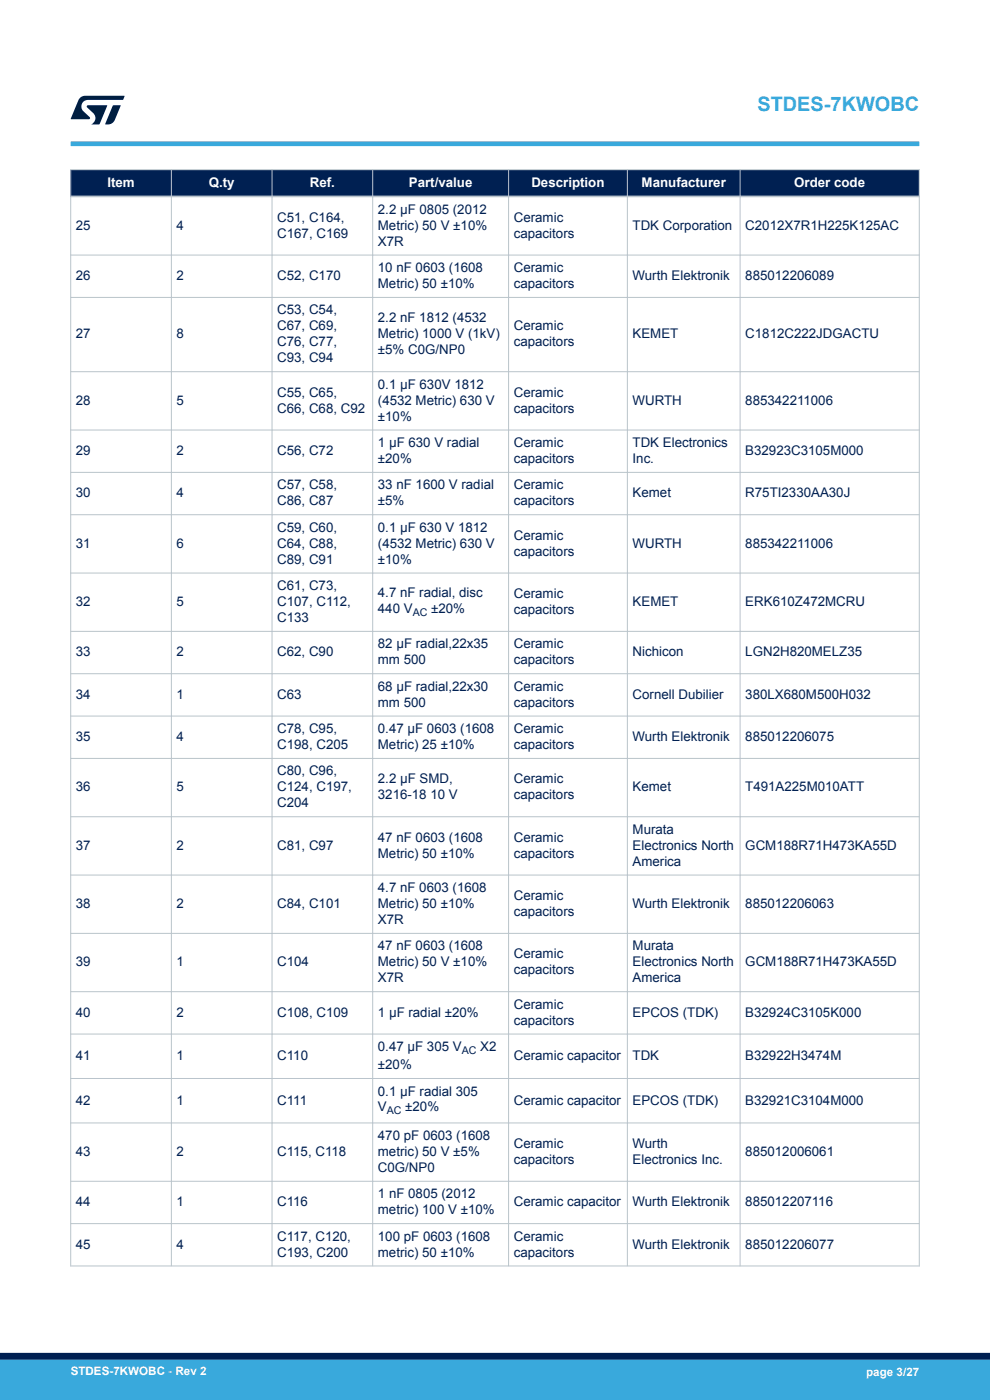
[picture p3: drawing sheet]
<svg xmlns="http://www.w3.org/2000/svg" width="210mm" height="297mm" viewBox="0 0 210 297" stroke-linecap="round" stroke-linejoin="round" font-family="sans-serif">
<defs><g id="words">
<text font-size="4.2" fill="#39a9dc" x="160.7" y="23.5">STDES-7KWOBC</text>
<g font-size="2.8" fill="#fff">
<text x="22.8" y="39.6">Item</text>
<text x="44.3" y="39.6">Q.ty</text>
<text x="65.7" y="39.6">Ref.</text>
<text x="86.7" y="39.6">Part/value</text>
<text x="112.7" y="39.6">Description</text>
<text x="136.1" y="39.6">Manufacturer</text>
<text x="168.5" y="39.6">Order code</text>
</g>
<g font-size="2.8" fill="#002052">
<text x="58.8" y="47">C51, C164,</text>
<text x="80.2" y="45.4">2.2 µF 0805 (2012</text>
<text x="109" y="47">Ceramic</text>
<text x="16.1" y="48.7">25</text>
<text x="37.5" y="48.7">4</text>
<text x="58.8" y="50.4">C167, C169</text>
<text x="80.2" y="48.7">Metric) 50 V ±10%</text>
<text x="80.2" y="52.1">X7R</text>
<text x="109" y="50.4">capacitors</text>
<text x="134.2" y="48.7">TDK Corporation</text>
<text x="158.1" y="48.7">C2012X7R1H225K125AC</text>
<text x="16.1" y="59.4">26</text>
<text x="37.5" y="59.4">2</text>
<text x="58.8" y="59.4">C52, C170</text>
<text x="80.2" y="57.7">10 nF 0603 (1608</text>
<text x="109" y="57.7">Ceramic</text>
<text x="134.2" y="59.4">Wurth Elektronik</text>
<text x="158.1" y="59.4">885012206089</text>
<text x="80.2" y="61.1">Metric) 50 ±10%</text>
<text x="109" y="61.1">capacitors</text>
<text x="16.1" y="71.8">27</text>
<text x="37.5" y="71.8">8</text>
<text x="58.8" y="66.7">C53, C54,</text>
<text x="58.8" y="70.1">C67, C69,</text>
<text x="80.2" y="68.4">2.2 nF 1812 (4532</text>
<text x="80.2" y="71.8">Metric) 1000 V (1kV)</text>
<text x="109" y="70.1">Ceramic</text>
<text x="134.2" y="71.8">KEMET</text>
<text x="158.1" y="71.8">C1812C222JDGACTU</text>
<text x="58.8" y="73.5">C76, C77,</text>
<text x="58.8" y="76.9">C93, C94</text>
<text x="80.2" y="75.2">±5% C0G/NP0</text>
<text x="109" y="73.5">capacitors</text>
<text x="80.2" y="82.5">0.1 µF 630V 1812</text>
<text x="16.1" y="85.9">28</text>
<text x="37.5" y="85.9">5</text>
<text x="58.8" y="84.2">C55, C65,</text>
<text x="58.8" y="87.5">C66, C68, C92</text>
<text x="80.2" y="85.9">(4532 Metric) 630 V</text>
<text x="80.2" y="89.2">±10%</text>
<text x="109" y="84.2">Ceramic</text>
<text x="109" y="87.5">capacitors</text>
<text x="134.2" y="85.9">WURTH</text>
<text x="158.1" y="85.9">885342211006</text>
<text x="80.2" y="94.8">1 µF 630 V radial</text>
<text x="109" y="94.8">Ceramic</text>
<text x="134.2" y="94.8">TDK Electronics</text>
<text x="16.1" y="96.5">29</text>
<text x="37.5" y="96.5">2</text>
<text x="58.8" y="96.5">C56, C72</text>
<text x="80.2" y="98.2">±20%</text>
<text x="109" y="98.2">capacitors</text>
<text x="134.2" y="98.2">Inc.</text>
<text x="158.1" y="96.5">B32923C3105M000</text>
<text x="16.1" y="105.5">30</text>
<text x="37.5" y="105.5">4</text>
<text x="58.8" y="103.8">C57, C58,</text>
<text x="58.8" y="107.2">C86, C87</text>
<text x="80.2" y="103.8">33 nF 1600 V radial</text>
<text x="80.2" y="107.2">±5%</text>
<text x="109" y="103.8">Ceramic</text>
<text x="109" y="107.2">capacitors</text>
<text x="134.2" y="105.5">Kemet</text>
<text x="158.1" y="105.5">R75TI2330AA30J</text>
<text x="58.8" y="112.8">C59, C60,</text>
<text x="80.2" y="112.8">0.1 µF 630 V 1812</text>
<text x="16.1" y="116.2">31</text>
<text x="37.5" y="116.2">6</text>
<text x="58.8" y="116.2">C64, C88,</text>
<text x="58.8" y="119.6">C89, C91</text>
<text x="80.2" y="116.2">(4532 Metric) 630 V</text>
<text x="80.2" y="119.6">±10%</text>
<text x="109" y="114.5">Ceramic</text>
<text x="109" y="117.9">capacitors</text>
<text x="134.2" y="116.2">WURTH</text>
<text x="158.1" y="116.2">885342211006</text>
<text x="58.8" y="125.2">C61, C73,</text>
<text x="16.1" y="128.6">32</text>
<text x="37.5" y="128.6">5</text>
<text x="58.8" y="128.6">C107, C112,</text>
<text x="58.8" y="132">C133</text>
<text x="80.2" y="126.7">4.7 nF radial, disc</text>
<text x="80.2" y="130">440 V</text>
<text x="91.5" y="130">±20%</text>
<text x="109" y="126.9">Ceramic</text>
<text x="109" y="130.3">capacitors</text>
<text x="134.2" y="128.6">KEMET</text>
<text x="158.1" y="128.6">ERK610Z472MCRU</text>
<text x="80.2" y="137.6">82 µF radial,22x35</text>
<text x="109" y="137.6">Ceramic</text>
<text x="16.1" y="139.2">33</text>
<text x="37.5" y="139.2">2</text>
<text x="58.8" y="139.2">C62, C90</text>
<text x="80.2" y="140.9">mm 500</text>
<text x="109" y="140.9">capacitors</text>
<text x="134.2" y="139.2">Nichicon</text>
<text x="158.1" y="139.2">LGN2H820MELZ35</text>
<text x="16.1" y="148.2">34</text>
<text x="37.5" y="148.2">1</text>
<text x="58.8" y="148.2">C63</text>
<text x="80.2" y="146.5">68 µF radial,22x30</text>
<text x="80.2" y="149.9">mm 500</text>
<text x="109" y="146.5">Ceramic</text>
<text x="109" y="149.9">capacitors</text>
<text x="134.2" y="148.2">Cornell Dubilier</text>
<text x="158.1" y="148.2">380LX680M500H032</text>
<text x="58.8" y="155.5">C78, C95,</text>
<text x="80.2" y="155.5">0.47 µF 0603 (1608</text>
<text x="109" y="155.5">Ceramic</text>
<text x="16.1" y="157.2">35</text>
<text x="37.5" y="157.2">4</text>
<text x="58.8" y="158.9">C198, C205</text>
<text x="80.2" y="158.9">Metric) 25 ±10%</text>
<text x="109" y="158.9">capacitors</text>
<text x="134.2" y="157.2">Wurth Elektronik</text>
<text x="158.1" y="157.2">885012206075</text>
<text x="16.1" y="167.9">36</text>
<text x="37.5" y="167.9">5</text>
<text x="58.8" y="164.5">C80, C96,</text>
<text x="58.8" y="167.9">C124, C197,</text>
<text x="80.2" y="166.2">2.2 µF SMD,</text>
<text x="109" y="166.2">Ceramic</text>
<text x="134.2" y="167.9">Kemet</text>
<text x="158.1" y="167.9">T491A225M010ATT</text>
<text x="58.8" y="171.3">C204</text>
<text x="80.2" y="169.6">3216-18 10 V</text>
<text x="109" y="169.6">capacitors</text>
<text x="80.2" y="178.6">47 nF 0603 (1608</text>
<text x="109" y="178.6">Ceramic</text>
<text x="134.2" y="176.9">Murata</text>
<text x="16.1" y="180.3">37</text>
<text x="37.5" y="180.3">2</text>
<text x="58.8" y="180.3">C81, C97</text>
<text x="80.2" y="182">Metric) 50 ±10%</text>
<text x="109" y="182">capacitors</text>
<text x="134.2" y="180.3">Electronics North</text>
<text x="134.2" y="183.7">America</text>
<text x="158.1" y="180.3">GCM188R71H473KA55D</text>
<text x="80.2" y="189.2">4.7 nF 0603 (1608</text>
<text x="109" y="190.9">Ceramic</text>
<text x="16.1" y="192.6">38</text>
<text x="37.5" y="192.6">2</text>
<text x="58.8" y="192.6">C84, C101</text>
<text x="80.2" y="192.6">Metric) 50 ±10%</text>
<text x="80.2" y="196">X7R</text>
<text x="109" y="194.3">capacitors</text>
<text x="134.2" y="192.6">Wurth Elektronik</text>
<text x="158.1" y="192.6">885012206063</text>
<text x="80.2" y="201.6">47 nF 0603 (1608</text>
<text x="109" y="203.3">Ceramic</text>
<text x="134.2" y="201.6">Murata</text>
<text x="16.1" y="205">39</text>
<text x="37.5" y="205">1</text>
<text x="58.8" y="205">C104</text>
<text x="80.2" y="205">Metric) 50 V ±10%</text>
<text x="80.2" y="208.4">X7R</text>
<text x="109" y="206.7">capacitors</text>
<text x="134.2" y="205">Electronics North</text>
<text x="134.2" y="208.4">America</text>
<text x="158.1" y="205">GCM188R71H473KA55D</text>
<text x="16.1" y="215.7">40</text>
<text x="37.5" y="215.7">2</text>
<text x="58.8" y="215.7">C108, C109</text>
<text x="80.2" y="215.7">1 µF radial ±20%</text>
<text x="109" y="214">Ceramic</text>
<text x="134.2" y="215.7">EPCOS (TDK)</text>
<text x="158.1" y="215.7">B32924C3105K000</text>
<text x="109" y="217.4">capacitors</text>
<text x="16.1" y="224.9">41</text>
<text x="37.5" y="224.9">1</text>
<text x="58.8" y="224.9">C110</text>
<text x="80.2" y="223">0.47 µF 305 V</text>
<text x="80.2" y="226.8">±20%</text>
<text x="101.9" y="223">X2</text>
<text x="109" y="224.9">Ceramic capacitor</text>
<text x="134.2" y="224.9">TDK</text>
<text x="158.1" y="224.9">B32922H3474M</text>
<text x="80.2" y="232.4">0.1 µF radial 305</text>
<text x="16.1" y="234.3">42</text>
<text x="37.5" y="234.3">1</text>
<text x="58.8" y="234.3">C111</text>
<text x="80.2" y="235.8">V</text>
<text x="86" y="235.8">±20%</text>
<text x="109" y="234.3">Ceramic capacitor</text>
<text x="134.2" y="234.3">EPCOS (TDK)</text>
<text x="158.1" y="234.3">B32921C3104M000</text>
<text x="16.1" y="245.2">43</text>
<text x="37.5" y="245.2">2</text>
<text x="58.8" y="245.2">C115, C118</text>
<text x="80.2" y="241.8">470 pF 0603 (1608</text>
<text x="80.2" y="245.2">metric) 50 V ±5%</text>
<text x="109" y="243.5">Ceramic</text>
<text x="134.2" y="243.5">Wurth</text>
<text x="158.1" y="245.2">885012006061</text>
<text x="80.2" y="248.6">C0G/NP0</text>
<text x="109" y="246.9">capacitors</text>
<text x="134.2" y="246.9">Electronics Inc.</text>
<text x="16.1" y="255.9">44</text>
<text x="37.5" y="255.9">1</text>
<text x="58.8" y="255.9">C116</text>
<text x="80.2" y="254.2">1 nF 0805 (2012</text>
<text x="80.2" y="257.6">metric) 100 V ±10%</text>
<text x="109" y="255.9">Ceramic capacitor</text>
<text x="134.2" y="255.9">Wurth Elektronik</text>
<text x="158.1" y="255.9">885012207116</text>
<text x="58.8" y="263.2">C117, C120,</text>
<text x="80.2" y="263.2">100 pF 0603 (1608</text>
<text x="109" y="263.2">Ceramic</text>
<text x="16.1" y="264.9">45</text>
<text x="37.5" y="264.9">4</text>
<text x="58.8" y="266.6">C193, C200</text>
<text x="80.2" y="266.6">metric) 50 ±10%</text>
<text x="109" y="266.6">capacitors</text>
<text x="134.2" y="264.9">Wurth Elektronik</text>
<text x="158.1" y="264.9">885012206077</text>
</g>
<g font-size="2.5" fill="#fff">
<text x="15" y="291.6">STDES-7KWOBC - Rev 2</text>
<text x="183.7" y="291.9">page 3/27</text>
</g>
<g font-size="2.3" fill="#002052">
<text x="87.5" y="130.6">AC</text>
<text x="97.9" y="223.5">AC</text>
<text x="82" y="236.4">AC</text>
</g>
</g></defs>
<g fill="#002052">
<path d="M15 36h180v5.7h-180z" fill-rule="evenodd"/>
<path d="M15 36h180v5.7h-180z" fill-rule="evenodd"/>
</g>
<g fill="none" stroke="#b9c4ca" stroke-width=".21">
<path d="M14.9 36h180.2M15 35.9v232.8M36.4 35.9v232.8M57.7 35.9v232.8M79.1 35.9v232.8M107.9 35.9v232.8M133.1 35.9v232.8M157 35.9v232.8M195 35.9v232.8M14.9 54.1h180.2M14.9 63.1h180.2M14.9 78.9h180.2"/>
<path d="M14.9 91.2h180.2M14.9 100.2h180.2M14.9 109.2h180.2M14.9 121.6h180.2M14.9 133.9h180.2M14.9 142.9h180.2M14.9 151.9h180.2M14.9 160.9h180.2M14.9 173.3h180.2M14.9 185.6h180.2M14.9 198h180.2M14.9 210.4h180.2"/>
<path d="M14.9 219.4h180.2M14.9 228.8h180.2M14.9 238.2h180.2M14.9 250.6h180.2M14.9 259.6h180.2M14.9 268.6h180.2"/>
</g>
<path d="M14.9 41.7h180.2" fill="none" stroke="#b9c4ca" stroke-width=".35"/>
<path d="M15 30.5h180" fill="none" stroke="#39a9dc" stroke-width="1"/>
<g fill="#001e41">
<path d="M17.1 20.7l.9-.4 8.4 .1-.3 .8h-7.4a1.4 1.4 0 0 0-1.3 .8 1.4 1.4 0 0 0 .2 1.5l1.4 1.3v.4l-4 .1 1.6-4.1z"/>
<path d="M24 22.4h1.6l-1.3 3.1a1.54 1.54 0 0 1-1.4 .9l-.6-.1z"/>
<path d="M18.5 22.4h4.2l-1.6 4h-1.7a1.48 1.48 0 0 0 .4-2.4l-1.3-1.2z"/>
</g>
<g fill="#39a9dc">
<path d="M0 288.4h210v8.6h-210z" fill-rule="evenodd"/>
<path d="M-.1 288.4h210.2v4.4h-210.2z" fill-rule="evenodd"/>
</g>
<path d="M0 287.7h210" fill="none" stroke="#002052" stroke-width="1.4"/>
<use href="#words"/>
</svg>
